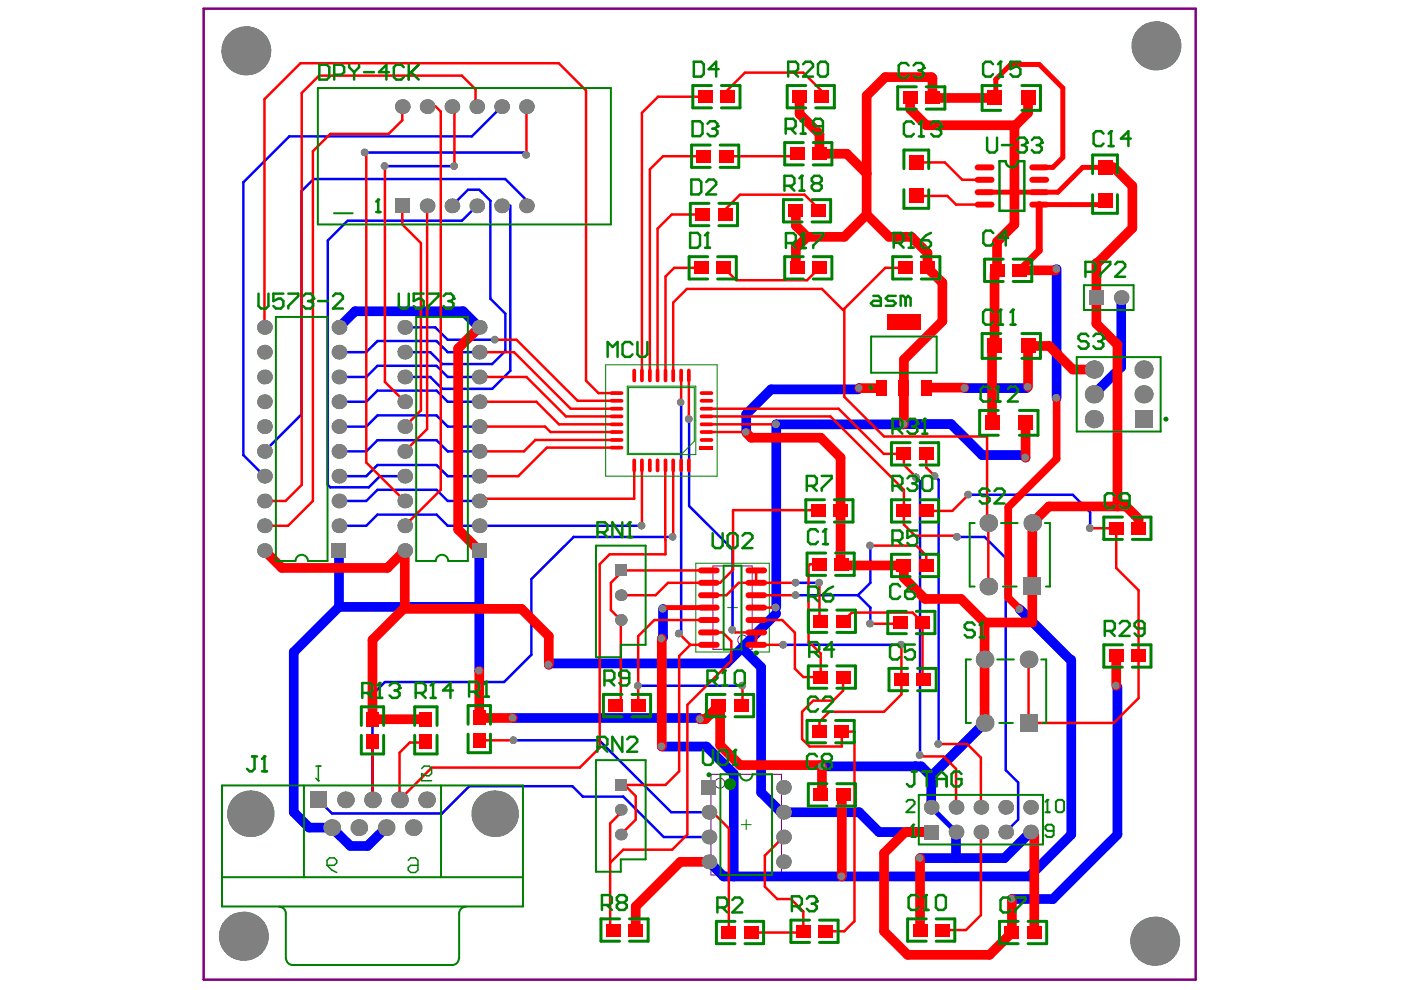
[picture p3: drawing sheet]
<svg xmlns="http://www.w3.org/2000/svg" width="297mm" height="210mm" viewBox="0 0 297 210" stroke-linecap="round" stroke-linejoin="round" font-family="sans-serif">
<path d="M147.5 119.4h15.6v18.8h-15.6zM154.3 128.8h2.1M155.3 127.8v2.1M157.2 174.8h2.1M158.2 173.8v2.1" fill="none" stroke="#008000" stroke-width=".21"/>
<g fill="none" stroke="#800080" stroke-width=".21">
<path d="M151.2 120h8.3v17.7h-8.3zM150.7 164.2h15v21.3h-15z"/>
<circle cx="157.5" cy="135.7" r="1.05"/>
<circle cx="152.6" cy="166.1" r="1.05"/>
</g>
<path d="M43.2 1.8h210.3v205.9h-210.3z" fill="none" stroke="#800080" stroke-width=".53"/>
<g fill="none" stroke="#00f" stroke-width=".53">
<path d="M51.6 38.6v57.9M66.5 38l-2.5 2.5v47.3M111.1 32.3l.5 .6M69.5 51v51.8l.5 .5h8.2M99.2 40.2h2.4l2.4 2.4v20.8M106.4 43.6h1.8v35M111.6 42.4v1.2M71.9 69.4h.2M71.9 74.7h5.8M80 77.6l-2.3 2.3h-5.8M92.6 77.6l2.3 2.3h6.7M92.6 72.3l2.3 2.4h6.7"/>
<path d="M107.1 66.5v7.9M71.9 95.7h5.8M71.9 90.4h5.8M71.9 85.2h5.8M80 98.6l-2.3 2.4h-5.8M92.6 98.6l2.3 2.4h6.7M92.6 93.3l2.3 2.4h6.7M92.6 82.8l2.3 2.4h6.7M92.6 88.1l2.3 2.3h6.7M144.4 85.3v48.6l-.4 .5M146.1 88.9v18.4M218 82l-.3 .3"/>
<path d="M71.9 111.5h5.8M71.9 106.2h5.8M92.6 109.1l2.3 2.4h6.7M92.6 103.9l2.3 2.3h6.7M194.3 101.2l.8 .8v58.1M198.2 101l.8 .7v56.1M213.2 118.3v45M112.7 122.8v16M184.5 123.6l-2.6 2.6M81.6 144.6l-2.6 2.6v22.4M156.9 145.4l.3 .3 .2-.3M67.5 169.6l2.9 2.9"/>
<path d="M142.3 172.2h8M174.3 162.5h.2M215.9 165.9v7.9"/>
</g>
<g fill="none" stroke="#00f" stroke-width="2.1">
<path d="M224 57.1v27.3M237.7 63.1v14.7M158.2 87.8v3.8M182.2 82.3l-.3 .3M191.6 89.9v.1M216.9 96.5l.5 .5M101.6 116.7v25.5M140.6 129.1v6l-.3 .3M116.6 140.7l-.2 .2M140.3 158.3h9.5M148.2 152.2l.3 .3M161.4 141.5v26.5"/>
<path d="M236.9 145.7v31.2M74.3 179.4h3.6M165.6 172.2h.5M194.1 162.5h1.2M202.7 176.4v5.5"/>
</g>
<circle cx="194.1" cy="162.5" r="1.03" fill="#00f"/>
<g fill="none" stroke="#00f" stroke-width="2.1">
<path d="M71.9 69.4l3.4-3.4h22.9l3.4 3.4M237.7 77.8l-5.8 5.8M181.9 82.6h-18.4l-5.3 5.2M191.6 90h-27v38.8M191.6 89.9h10l6.6 6.6h8.7M204.5 82.3h13.2M71.9 116.7v12M71.9 128.7l-9.6 9.5v34l3.2 3.3h4.8l3.9 3.8M71.9 128.7h29.3M157.4 137.5l4 4M164.6 130.1l-10.6 10.6h-37.4M216.2 129.1l10.7 10.8"/>
<path d="M227.1 139.9v37l-8.9 8.9h-64.8l-3.1-3.1M108.7 152.2h39.5M149.8 158.3l5.8 5.8v21.7M208.8 153.3l-11.4 11.3M81.9 175.5l-4 3.9M161.4 168l4.2 4.2M166.1 172.2h16.1l4.2 4.2h11M174.5 162.5h19.6M195.3 162.5l2.1 2.1M197.4 164.6v6.6M218.5 176.4l-5.5 5.5h-17.9M236.9 176.9l-13.7 13.7h-8.7"/>
</g>
<g fill="none" stroke="#00f" stroke-width=".53">
<path d="M66.5 38h40.6l4.5 4.4M77.4 32.3h33.7M81.6 35.2h14.7M106.4 22.6l-6.4 6.3h-38.7l-9.7 9.7M99.2 40.2l-3.4 3.4M101.1 43.6l-3.2 3.2h-24.2l-4.2 4.2M80 77.6h12.6M85.8 69.4h6.5l2.6 2.6h10.1M92.6 72.3h-12.6l-2.3 2.4M104 63.4l3.1 3.1M107.1 74.4l-2.7 2.8h-10.6l-2.6-2.5h-5.4M108.2 78.6l-3.8 3.9h-10.6l-2.6-2.6h-5.4"/>
<path d="M51.6 96.5l4.5 4.5M64 87.8l-7.9 7.9M80 98.6h12.6M92.6 93.3h-12.6l-2.3 2.4M92.6 82.8h-12.6l-2.3 2.4M92.6 88.1h-12.6l-2.3 2.3M85.8 101h-5.2l-2.4 2.3M92.6 109.1h-12.6l-2.3 2.4M92.6 103.9h-12.6l-2.3 2.3M101.6 111.5h34.5M142.7 113.8h-21.1l-8.9 9M146.1 107.3l9.2 9.2v17.1"/>
<path d="M184.5 115.7v7.9M203 113.8h5.8l4.4 4.5M205.3 104.9h22.1l3.7 3.7v3.4M112.7 138.8l-5.8 5.8h-25.3M166.1 136.7h25M168.7 126.2h13.2l2.6 2.6v3.4M168.7 123.6h5M108.9 157h18.1l15.3 15.2M135.3 145.4h21.6M70.4 172.5h23.3l5.8-5.8h21.9l2.2 2.2h8.6l8.5 8.6h9.6M213.2 163.3l2.7 2.6M215.9 173.8l-2.7 2.6"/>
</g>
<path d="M197.4 171.2l5.3 5.2" fill="none" stroke="#00f" stroke-width="1.1"/>
<g fill="#808080">
<circle cx="182.1" cy="82.3" r=".82"/>
<circle cx="158.1" cy="91.6" r=".81"/>
<circle cx="217.9" cy="82" r=".82"/>
<circle cx="204.5" cy="82.3" r=".82"/>
<circle cx="111.5" cy="32.8" r=".82"/>
<circle cx="77.3" cy="32.3" r=".82"/>
<circle cx="81.5" cy="35.2" r=".82"/>
<circle cx="96.3" cy="35.2" r=".82"/>
<circle cx="155.2" cy="133.5" r=".82"/>
<circle cx="146" cy="88.8" r=".82"/>
<circle cx="143.9" cy="134.3" r=".82"/>
<circle cx="144.3" cy="85.3" r=".79"/>
<circle cx="142.6" cy="113.8" r=".82"/>
<circle cx="136" cy="111.5" r=".82"/>
<circle cx="191" cy="136.7" r=".82"/>
<circle cx="108.9" cy="156.9" r=".82"/>
<circle cx="216.1" cy="129.1" r=".82"/>
<circle cx="104.9" cy="72" r=".82"/>
<circle cx="101.5" cy="142.2" r=".82"/>
<circle cx="174.2" cy="162.5" r=".82"/>
<circle cx="205.3" cy="104.9" r=".82"/>
<circle cx="195" cy="160.1" r=".82"/>
<circle cx="194.2" cy="101.2" r=".82"/>
<circle cx="198.9" cy="157.7" r=".82"/>
<circle cx="198.1" cy="100.9" r=".82"/>
<circle cx="202.9" cy="113.8" r=".82"/>
<circle cx="166" cy="136.7" r=".82"/>
<circle cx="168.7" cy="123.5" r=".82"/>
<circle cx="173.7" cy="123.5" r=".82"/>
<circle cx="168.7" cy="126.2" r=".82"/>
<circle cx="184.5" cy="132.2" r=".82"/>
<circle cx="184.5" cy="115.7" r=".82"/>
<circle cx="191.6" cy="89.9" r=".82"/>
<circle cx="217.4" cy="97" r=".82"/>
<circle cx="164.5" cy="89.9" r=".82"/>
<circle cx="164.5" cy="128.8" r=".82"/>
<circle cx="195" cy="181.9" r=".82"/>
<circle cx="214.5" cy="190.6" r=".82"/>
<circle cx="236.6" cy="145.4" r=".82"/>
<circle cx="157.3" cy="145.4" r=".82"/>
<circle cx="108.6" cy="152.2" r=".82"/>
<circle cx="116.3" cy="140.9" r=".82"/>
<circle cx="148.4" cy="152.5" r=".82"/>
<circle cx="135.2" cy="145.4" r=".82"/>
<circle cx="140.5" cy="129.1" r=".82"/>
<circle cx="140.2" cy="135.4" r=".82"/>
<circle cx="140.2" cy="158.3" r=".82"/>
<circle cx="231.1" cy="112" r=".82"/>
<circle cx="223.9" cy="84.4" r=".82"/>
<circle cx="223.9" cy="57" r=".82"/>
<circle cx="178.4" cy="185.8" r=".82"/>
<circle cx="166.1" cy="167" r="1.55"/>
<circle cx="208" cy="171.2" r="1.55"/>
<circle cx="56.1" cy="111.5" r="1.55"/>
<circle cx="56.1" cy="116.7" r="1.55"/>
<circle cx="56.1" cy="95.7" r="1.55"/>
<circle cx="56.1" cy="101" r="1.55"/>
<circle cx="56.1" cy="79.9" r="1.55"/>
<circle cx="56.1" cy="85.2" r="1.55"/>
<circle cx="56.1" cy="69.4" r="1.55"/>
<circle cx="73.2" cy="169.6" r="1.77"/>
<circle cx="85.8" cy="111.5" r="1.55"/>
<circle cx="85.8" cy="116.7" r="1.55"/>
<circle cx="85.8" cy="95.7" r="1.55"/>
<circle cx="85.8" cy="101" r="1.55"/>
<circle cx="85.8" cy="79.9" r="1.55"/>
<circle cx="85.8" cy="85.2" r="1.55"/>
<circle cx="85.8" cy="69.4" r="1.55"/>
<circle cx="131.6" cy="176.9" r="1.24"/>
<circle cx="131.6" cy="171.7" r="1.24"/>
<circle cx="131.6" cy="131.5" r="1.24"/>
<circle cx="131.6" cy="126.2" r="1.24"/>
<circle cx="166.1" cy="182.7" r="1.55"/>
<circle cx="166.1" cy="177.5" r="1.55"/>
<circle cx="166.1" cy="172.2" r="1.55"/>
<circle cx="237.7" cy="63.1" r="1.55"/>
<circle cx="56.1" cy="74.7" r="1.55"/>
<circle cx="56.1" cy="90.4" r="1.55"/>
<circle cx="56.1" cy="106.2" r="1.55"/>
<circle cx="85.8" cy="74.7" r="1.55"/>
<circle cx="85.8" cy="90.4" r="1.55"/>
<circle cx="85.8" cy="106.2" r="1.55"/>
<circle cx="208" cy="176.4" r="1.55"/>
<circle cx="197.4" cy="171.2" r="1.55"/>
<circle cx="213.2" cy="171.2" r="1.55"/>
<circle cx="218.5" cy="171.2" r="1.55"/>
<circle cx="79" cy="169.6" r="1.77"/>
<circle cx="71.9" cy="111.5" r="1.55"/>
<circle cx="71.9" cy="95.7" r="1.55"/>
<circle cx="71.9" cy="101" r="1.55"/>
<circle cx="71.9" cy="79.9" r="1.55"/>
<circle cx="71.9" cy="85.2" r="1.55"/>
<circle cx="71.9" cy="69.4" r="1.55"/>
<circle cx="90.5" cy="169.6" r="1.77"/>
<circle cx="95.8" cy="43.6" r="1.55"/>
<circle cx="90.6" cy="43.6" r="1.55"/>
<circle cx="111.6" cy="43.6" r="1.55"/>
<circle cx="106.4" cy="43.6" r="1.55"/>
<circle cx="150.3" cy="182.7" r="1.55"/>
<circle cx="150.3" cy="177.5" r="1.55"/>
<circle cx="150.3" cy="172.2" r="1.55"/>
<circle cx="208.8" cy="153.3" r="1.87"/>
<circle cx="209.5" cy="110.9" r="1.87"/>
<circle cx="231.9" cy="83.6" r="1.92"/>
<circle cx="231.9" cy="78.3" r="1.92"/>
<circle cx="244.8" cy="199.6" r="5.2"/>
<circle cx="242.5" cy="83.6" r="1.92"/>
<circle cx="242.5" cy="78.3" r="1.92"/>
<circle cx="81.9" cy="175.5" r="1.77"/>
<circle cx="76.1" cy="175.5" r="1.77"/>
<circle cx="71.9" cy="74.7" r="1.55"/>
<circle cx="71.9" cy="90.4" r="1.55"/>
<circle cx="71.9" cy="106.2" r="1.55"/>
<circle cx="95.8" cy="22.6" r="1.55"/>
<circle cx="90.6" cy="22.6" r="1.55"/>
<circle cx="106.4" cy="22.6" r="1.55"/>
<circle cx="111.6" cy="22.6" r="1.55"/>
<circle cx="213.2" cy="176.4" r="1.55"/>
<circle cx="218.5" cy="176.4" r="1.55"/>
<circle cx="218.1" cy="139.8" r="1.87"/>
<circle cx="208.8" cy="139.8" r="1.87"/>
<circle cx="209.5" cy="124.4" r="1.87"/>
<circle cx="231.9" cy="88.9" r="1.92"/>
<circle cx="245.1" cy="9.7" r="5.2"/>
<circle cx="202.7" cy="171.2" r="1.55"/>
<circle cx="51.6" cy="198.5" r="5.2"/>
<circle cx="84.7" cy="169.6" r="1.77"/>
<circle cx="101.6" cy="111.5" r="1.55"/>
<circle cx="101.6" cy="95.7" r="1.55"/>
<circle cx="101.6" cy="101" r="1.55"/>
<circle cx="101.6" cy="79.9" r="1.55"/>
<circle cx="101.6" cy="85.2" r="1.55"/>
<circle cx="101.6" cy="69.4" r="1.55"/>
<circle cx="101.1" cy="43.6" r="1.55"/>
<circle cx="218.9" cy="110.9" r="1.87"/>
<circle cx="70.3" cy="175.5" r="1.77"/>
<circle cx="53.1" cy="172.5" r="4.9"/>
<circle cx="52.1" cy="10.8" r="5.2"/>
<circle cx="87.6" cy="175.5" r="1.77"/>
<circle cx="104.9" cy="172.5" r="4.9"/>
<circle cx="101.6" cy="74.7" r="1.55"/>
<circle cx="101.6" cy="90.4" r="1.55"/>
<circle cx="101.6" cy="106.2" r="1.55"/>
<circle cx="101.1" cy="22.6" r="1.55"/>
<circle cx="85.3" cy="22.6" r="1.55"/>
<circle cx="202.7" cy="176.4" r="1.55"/>
</g>
<g fill="#808080">
<path d="M130.4 165.2h2.5v2.5h-2.5z" fill-rule="evenodd"/>
<path d="M130.4 119.7h2.5v2.5h-2.5z" fill-rule="evenodd"/>
<path d="M148.7 165.4h3.2v3.1h-3.2z" fill-rule="evenodd"/>
<path d="M70.3 115.2h3.1v3.1h-3.1z" fill-rule="evenodd"/>
<path d="M216.2 151.4h3.7v3.7h-3.7z" fill-rule="evenodd"/>
<path d="M230.9 61.5h3.1v3.2h-3.1z" fill-rule="evenodd"/>
<path d="M195.9 174.8h3.1v3.2h-3.1z" fill-rule="evenodd"/>
<path d="M240.6 87h3.7v3.8h-3.7z" fill-rule="evenodd"/>
<path d="M65.8 167.8h3.4v3.5h-3.4z" fill-rule="evenodd"/>
<path d="M100 115.2h3.2v3.1h-3.2z" fill-rule="evenodd"/>
<path d="M83.7 42.1h3.2v3.1h-3.2z" fill-rule="evenodd"/>
<path d="M217 122.5h3.7v3.7h-3.7z" fill-rule="evenodd"/>
</g>
<g fill="none" stroke="#f00" stroke-width=".53">
<path d="M77.4 32.3l.3 .3v65.5l8.1 8.1M81.6 35.2v45.8l4.2 4.2M85.3 22.6v2.9l-2.9 2.9h-12.4l-3.7 3.7v74.1l-5.2 5.3h-5M90.6 22.6h1.8l1.1 1.1v80.2l-7.7 7.6M96.1 22.9l.2 .2v12.1M100.8 22.3v-3.4l-2.9-2.9h-30.2l-3.7 3.7v83.1l-3.5 3.4h-4.4M111.6 22.6v10.3M149.3 33.1h-8.7l-2.8 2.8v43.7M149.5 20.5h-10l-3.4 3.4v55.7M154 33.1h14.5M154.3 20.5v-1.4l3.6-3.7h12.4l4 3.9v1.2M194.3 34.4h6l3.7 3.7h4.8"/>
<path d="M85.3 43.6v4l3.9 3.9v35.5l-3.4 3.4M90.6 43.6v47.4l-4.8 4.7M148.7 56.8h-5.8l-1.8 1.8v21M149 45.5h-6.6l-3 3v31.1M153.5 56.8l2.6 2.6h15l2.6-2.6M173.5 44.7v-.5l-2.9-2.9h-13.7l-3.2 3.1v1.1M191.9 56.8h-4.2l-9 8.9-4.4-4.4h-28.7l-2.9 2.9v15.4M194.3 41.5h6.6l1.8 1.9h6.1M56.1 69.4v-48.4l7.6-7.6h54.8l5.8 5.8v61.5l2.6 2.6h3.8M101.6 79.9h10l8.4 8.4h10.7M101.6 74.7h7.4l12 12h9.7M105 72h4.5l13 13h8.2"/>
<path d="M144.4 79.6v5.7M146 79.6l.1 9.3M179 65.5v18.6l8.4 8.4h21.9v18.1M210.9 73.4v1M101.6 90.4h14l1.1 1.2h14M101.6 85.2h12.1l4.8 4.8h12.2M130.7 94.9h-14.8l-6 6.1h-8.3M130.7 93.3h-17.2l-2.4 2.4h-9.5M134.5 98.6v7.1h-32.4M136.1 98.6v12.9M141.1 98.6v18.9h-11.8l-2.2 2.1v38.9l-4.2 4.2h-31.3l-6.9 6.9v-10l2.2-2.2h3.2M142.7 98.6v15.2"/>
<path d="M149.8 91.6h8.5M149.8 88.3h26.3l15.5 15.6v7.3l2.4 2.4h8.7l.3 .2M149.8 86.7h28l9.6 9.5h4.2v2.4l2.7 2.6M149.8 90h14.8M196.4 96.2v2.9l1.8 1.9M204.4 82.2l.1 .1M173.3 108.2h-17.9v12.6l-2.7 2.8h-11.1l-2.6 2.6h-7.4M173.3 108.3h.2M173.7 119.6h-2l-.3 .3v16.5h.4l2.2 2.2v5h-3.7l-1.8-1.8v-7.7l-2.7-2.6h-5.5M184.5 115.7h9.8l2.1 2.1v2.1M205.3 104.9l-3.4 3.4h-5.5M209.5 110.9v13.5"/>
<path d="M231.1 112h5.6v8.4l4.7 4.7v22.9l-5.3 5.3h-18v-13.5M140.8 128.8l-.2 .3M144 134.4l2.4 2.3M146.4 136.7l-2.4 2.4v24.4l-2.9 2.9h-8.7l2.4 2.4v5l-3.2 3.1M146.4 136.7h3.9M150.3 120.9h-18.7v.6l-2.1 2.1v5.8l2.1 2.1v17h-1.3M150.3 134.1h2.9l1.9 1.8v4.2l-9.4 9.3v27.5l-3.2 3.3h-10.3l-2.8 2.7M150.3 131.5h-11.6l-3.4 3.4v14.7M155.3 133.6l.5 .5h4.5v2.6h5.8M160.3 120.9v2.7M160.3 128.8h4.2M160.3 126.2h8.4"/>
<path d="M168.7 123.6h-12.1l-2.6 2.6h-3.7M173.7 123.6v7.9M178.7 131.7l1.9-1.8h12.9l2.1 2.1v11.8M184.5 132.2h6.1M191.1 136.7v10.5l-3.7 3.7h-11.6l-2.1 2.1v2.1M79 157.2v12.4M101.6 157h7.3M153.3 141.9v.2h-.2M157.4 145.4v3.9M178.7 143.6v2.8l-2.1 2.1h-4.2l-2.3 2.4v5.8l1.5 1.6h6.9v-3.2l2.7 .1v40.2M195.9 143.8v.3M199 157.8h6.1l2.9 2.8v10.6"/>
<path d="M131.6 171.7v.6l-2.2 2.3v21.9M150.3 172.2h.8l3.4 3.4v22.1M166.1 177.5l-3.9 3.9v6.6l2.6 2.6h2.9l2.6 2.6v4.3M178.7 168.5l-.2 .3M195.1 160.1v.3h5l2.6 2.6v8.2M208 176.4v17.6l-3.2 3.2h-5M159.3 197.7h10.8M181.1 195.4l-2.1 2.1h-3.9"/>
</g>
<g fill="none" stroke="#f00" stroke-width="2.1">
<path d="M169.5 20.5v3.7l4.2 4.2v4.2h5.8l4.2 4.2M183.7 20.2v25.3M183.8 20.2l3.9-3.8h9.8l.2 .2v4.2h13.2M193 20.8v2.3l3.4 3.5h18.9M218 20.8v3.1l-2.9 2.9v20.8l-3.7 3.7v6M234.3 35.5h1.8l4 3.9v9l-7.4 7.3M168.7 44.7v3.1l2.4 2.4M171.1 50.2l-2.1 2.1h-.3v4.2M183.7 45.5l4.8 4.7h4.7l3.4 3.4v3.2l3.2 3.1v8.2l-8.2 8.1v13.7M183.7 45.5l-4.7 4.7h-7.9M210.9 57.8v15.6M216.1 57.3h7.7"/>
<path d="M232.4 55.7v12.9l4.5 4.5v34.3M101.6 69.4l-4.5 4.5v38.4l4.5 4.4M210.3 74.4v15.3M231.9 78.3h-4.5l-5-4.9h-4.4v8.6M158.3 91.8l1 1h14.7l4.2 4.2v22.4M186.9 82.2l-4.7 .1M196.4 82.2h8M217.4 89.7v7.3M56.1 116.7l3.7 3.7h22.3l3.7-3.7v12.1M178.5 119.6l.2 .3h12.9v2.6l4.5 4.5h7.7l5 5M241.4 112v-2l-2.6-2.6h-16.4l-3.5 3.5v20.7M140.3 135.4v22.9"/>
<path d="M208.8 132v21.3M208.8 132h10.1M236.7 139.1v6.3M101.6 142.2v10l.3 .3 .2-.3h6.6M116.4 140.9v-6l-5.8-5.8h-25l-6.6 6.6v16.8h11.3M148.5 152.5h1l2.9-2.9 .3 .3v8.1l4.2 4.2h17.1l.3 .3v5.8l-.3 .2M178.5 168.8v17M197.4 176.4h-5.5l-4.5 4.5v16.6l5 4.9h17.4l4.7-4.7v-7.1M219.3 177.2v20.5M150.3 182.7h-6l-9.5 9.5v5M195.1 181.9v15.3"/>
</g>
<path d="M211.1 20.5v-3.7l3.2-3.1h6l5 5v14.7l-2.1 2.1h-2.9M234.3 35.5h-4.7l-5.3 5.3h-15.5M223.8 57.1h.2M234.3 42.6l-.8 .8h-13.2M140.8 128.8h9.5" fill="none" stroke="#f00" stroke-width="1.1"/>
<path d="M220.3 43.4v9.7l-4.2 4.2" fill="none" stroke="#f00" stroke-width="1.5"/>
<path d="M224 84.4v12.9l-10.2 10.2v19.2l2.4 2.4" fill="none" stroke="#f00" stroke-width="1.6"/>
<g fill="#808080">
<circle cx="182.1" cy="82.3" r=".82"/>
<circle cx="158.1" cy="91.6" r=".81"/>
<circle cx="217.9" cy="82" r=".82"/>
<circle cx="204.5" cy="82.3" r=".82"/>
<circle cx="111.5" cy="32.8" r=".82"/>
<circle cx="77.3" cy="32.3" r=".82"/>
<circle cx="81.5" cy="35.2" r=".82"/>
<circle cx="96.3" cy="35.2" r=".82"/>
<circle cx="155.2" cy="133.5" r=".82"/>
<circle cx="146" cy="88.8" r=".82"/>
<circle cx="143.9" cy="134.3" r=".82"/>
<circle cx="144.3" cy="85.3" r=".79"/>
<circle cx="142.6" cy="113.8" r=".82"/>
<circle cx="136" cy="111.5" r=".82"/>
<circle cx="191" cy="136.7" r=".82"/>
<circle cx="108.9" cy="156.9" r=".82"/>
<circle cx="216.1" cy="129.1" r=".82"/>
<circle cx="104.9" cy="72" r=".82"/>
<circle cx="101.5" cy="142.2" r=".82"/>
<circle cx="174.2" cy="162.5" r=".82"/>
<circle cx="205.3" cy="104.9" r=".82"/>
<circle cx="195" cy="160.1" r=".82"/>
<circle cx="194.2" cy="101.2" r=".82"/>
<circle cx="198.9" cy="157.7" r=".82"/>
<circle cx="198.1" cy="100.9" r=".82"/>
<circle cx="202.9" cy="113.8" r=".82"/>
<circle cx="166" cy="136.7" r=".82"/>
<circle cx="168.7" cy="123.5" r=".82"/>
<circle cx="173.7" cy="123.5" r=".82"/>
<circle cx="168.7" cy="126.2" r=".82"/>
<circle cx="184.5" cy="132.2" r=".82"/>
<circle cx="184.5" cy="115.7" r=".82"/>
<circle cx="191.6" cy="89.9" r=".82"/>
<circle cx="217.4" cy="97" r=".82"/>
<circle cx="164.5" cy="89.9" r=".82"/>
<circle cx="164.5" cy="128.8" r=".82"/>
<circle cx="195" cy="181.9" r=".82"/>
<circle cx="214.5" cy="190.6" r=".82"/>
<circle cx="236.6" cy="145.4" r=".82"/>
<circle cx="157.3" cy="145.4" r=".82"/>
<circle cx="108.6" cy="152.2" r=".82"/>
<circle cx="116.3" cy="140.9" r=".82"/>
<circle cx="148.4" cy="152.5" r=".82"/>
<circle cx="135.2" cy="145.4" r=".82"/>
<circle cx="140.5" cy="129.1" r=".82"/>
<circle cx="140.2" cy="135.4" r=".82"/>
<circle cx="140.2" cy="158.3" r=".82"/>
<circle cx="231.1" cy="112" r=".82"/>
<circle cx="223.9" cy="84.4" r=".82"/>
<circle cx="223.9" cy="57" r=".82"/>
<circle cx="178.4" cy="185.8" r=".82"/>
<circle cx="166.1" cy="167" r="1.55"/>
<circle cx="208" cy="171.2" r="1.55"/>
<circle cx="56.1" cy="111.5" r="1.55"/>
<circle cx="56.1" cy="116.7" r="1.55"/>
<circle cx="56.1" cy="95.7" r="1.55"/>
<circle cx="56.1" cy="101" r="1.55"/>
<circle cx="56.1" cy="79.9" r="1.55"/>
<circle cx="56.1" cy="85.2" r="1.55"/>
<circle cx="56.1" cy="69.4" r="1.55"/>
<circle cx="73.2" cy="169.6" r="1.77"/>
<circle cx="85.8" cy="111.5" r="1.55"/>
<circle cx="85.8" cy="116.7" r="1.55"/>
<circle cx="85.8" cy="95.7" r="1.55"/>
<circle cx="85.8" cy="101" r="1.55"/>
<circle cx="85.8" cy="79.9" r="1.55"/>
<circle cx="85.8" cy="85.2" r="1.55"/>
<circle cx="85.8" cy="69.4" r="1.55"/>
<circle cx="131.6" cy="176.9" r="1.24"/>
<circle cx="131.6" cy="171.7" r="1.24"/>
<circle cx="131.6" cy="131.5" r="1.24"/>
<circle cx="131.6" cy="126.2" r="1.24"/>
<circle cx="166.1" cy="182.7" r="1.55"/>
<circle cx="166.1" cy="177.5" r="1.55"/>
<circle cx="166.1" cy="172.2" r="1.55"/>
<circle cx="237.7" cy="63.1" r="1.55"/>
<circle cx="56.1" cy="74.7" r="1.55"/>
<circle cx="56.1" cy="90.4" r="1.55"/>
<circle cx="56.1" cy="106.2" r="1.55"/>
<circle cx="85.8" cy="74.7" r="1.55"/>
<circle cx="85.8" cy="90.4" r="1.55"/>
<circle cx="85.8" cy="106.2" r="1.55"/>
<circle cx="208" cy="176.4" r="1.55"/>
<circle cx="197.4" cy="171.2" r="1.55"/>
<circle cx="213.2" cy="171.2" r="1.55"/>
<circle cx="218.5" cy="171.2" r="1.55"/>
<circle cx="79" cy="169.6" r="1.77"/>
<circle cx="71.9" cy="111.5" r="1.55"/>
<circle cx="71.9" cy="95.7" r="1.55"/>
<circle cx="71.9" cy="101" r="1.55"/>
<circle cx="71.9" cy="79.9" r="1.55"/>
<circle cx="71.9" cy="85.2" r="1.55"/>
<circle cx="71.9" cy="69.4" r="1.55"/>
<circle cx="90.5" cy="169.6" r="1.77"/>
<circle cx="95.8" cy="43.6" r="1.55"/>
<circle cx="90.6" cy="43.6" r="1.55"/>
<circle cx="111.6" cy="43.6" r="1.55"/>
<circle cx="106.4" cy="43.6" r="1.55"/>
<circle cx="150.3" cy="182.7" r="1.55"/>
<circle cx="150.3" cy="177.5" r="1.55"/>
<circle cx="150.3" cy="172.2" r="1.55"/>
<circle cx="208.8" cy="153.3" r="1.87"/>
<circle cx="209.5" cy="110.9" r="1.87"/>
<circle cx="231.9" cy="83.6" r="1.92"/>
<circle cx="231.9" cy="78.3" r="1.92"/>
<circle cx="244.8" cy="199.6" r="5.2"/>
<circle cx="242.5" cy="83.6" r="1.92"/>
<circle cx="242.5" cy="78.3" r="1.92"/>
<circle cx="81.9" cy="175.5" r="1.77"/>
<circle cx="76.1" cy="175.5" r="1.77"/>
<circle cx="71.9" cy="74.7" r="1.55"/>
<circle cx="71.9" cy="90.4" r="1.55"/>
<circle cx="71.9" cy="106.2" r="1.55"/>
<circle cx="95.8" cy="22.6" r="1.55"/>
<circle cx="90.6" cy="22.6" r="1.55"/>
<circle cx="106.4" cy="22.6" r="1.55"/>
<circle cx="111.6" cy="22.6" r="1.55"/>
<circle cx="213.2" cy="176.4" r="1.55"/>
<circle cx="218.5" cy="176.4" r="1.55"/>
<circle cx="218.1" cy="139.8" r="1.87"/>
<circle cx="208.8" cy="139.8" r="1.87"/>
<circle cx="209.5" cy="124.4" r="1.87"/>
<circle cx="231.9" cy="88.9" r="1.92"/>
<circle cx="245.1" cy="9.7" r="5.2"/>
<circle cx="202.7" cy="171.2" r="1.55"/>
<circle cx="51.6" cy="198.5" r="5.2"/>
<circle cx="84.7" cy="169.6" r="1.77"/>
<circle cx="101.6" cy="111.5" r="1.55"/>
<circle cx="101.6" cy="95.7" r="1.55"/>
<circle cx="101.6" cy="101" r="1.55"/>
<circle cx="101.6" cy="79.9" r="1.55"/>
<circle cx="101.6" cy="85.2" r="1.55"/>
<circle cx="101.6" cy="69.4" r="1.55"/>
<circle cx="101.1" cy="43.6" r="1.55"/>
<circle cx="218.9" cy="110.9" r="1.87"/>
<circle cx="70.3" cy="175.5" r="1.77"/>
<circle cx="53.1" cy="172.5" r="4.9"/>
<circle cx="52.1" cy="10.8" r="5.2"/>
<circle cx="87.6" cy="175.5" r="1.77"/>
<circle cx="104.9" cy="172.5" r="4.9"/>
<circle cx="101.6" cy="74.7" r="1.55"/>
<circle cx="101.6" cy="90.4" r="1.55"/>
<circle cx="101.6" cy="106.2" r="1.55"/>
<circle cx="101.1" cy="22.6" r="1.55"/>
<circle cx="85.3" cy="22.6" r="1.55"/>
<circle cx="202.7" cy="176.4" r="1.55"/>
</g>
<g fill="#808080">
<path d="M130.4 165.2h2.5v2.5h-2.5z" fill-rule="evenodd"/>
<path d="M130.4 119.7h2.5v2.5h-2.5z" fill-rule="evenodd"/>
<path d="M148.7 165.4h3.2v3.1h-3.2z" fill-rule="evenodd"/>
<path d="M70.3 115.2h3.1v3.1h-3.1z" fill-rule="evenodd"/>
<path d="M216.2 151.4h3.7v3.7h-3.7z" fill-rule="evenodd"/>
<path d="M230.9 61.5h3.1v3.2h-3.1z" fill-rule="evenodd"/>
<path d="M195.9 174.8h3.1v3.2h-3.1z" fill-rule="evenodd"/>
<path d="M240.6 87h3.7v3.8h-3.7z" fill-rule="evenodd"/>
<path d="M65.8 167.8h3.4v3.5h-3.4z" fill-rule="evenodd"/>
<path d="M100 115.2h3.2v3.1h-3.2z" fill-rule="evenodd"/>
<path d="M83.7 42.1h3.2v3.1h-3.2z" fill-rule="evenodd"/>
<path d="M217 122.5h3.7v3.7h-3.7z" fill-rule="evenodd"/>
</g>
<g fill="#f00">
<path d="M147.2 55.5h3.1v2.6h-3.1z" fill-rule="evenodd"/>
<path d="M151.9 55.5h3.2v2.6h-3.2z" fill-rule="evenodd"/>
<path d="M155.6 148.3h3.1v2.6h-3.1z" fill-rule="evenodd"/>
<path d="M176.6 107h3.2v2.6h-3.2z" fill-rule="evenodd"/>
<path d="M214.5 56h3.2v2.6h-3.2z" fill-rule="evenodd"/>
<path d="M239.8 110.7h3.2v2.6h-3.2z" fill-rule="evenodd"/>
<path d="M89 150.9h2.6v3.2h-2.6z" fill-rule="evenodd"/>
</g>
<path d="M136.1 78.6v2.1M137.8 78.6v2.1M139.4 78.6v2.1M141.1 78.6v2.1M144.4 78.6v2.1M146 78.6v2.1M136.1 97.6v2.2M137.8 97.6v2.2M139.4 97.6v2.2M141.1 97.6v2.2M144.4 97.6v2.2M146 97.6v2.2" fill="none" stroke="#f00" stroke-width=".79"/>
<g fill="#f00">
<path d="M147.4 44.2h3.2v2.6h-3.2z" fill-rule="evenodd"/>
<path d="M147.7 31.8h3.1v2.6h-3.1z" fill-rule="evenodd"/>
<path d="M168.7 196.1h3.2v2.7h-3.2z" fill-rule="evenodd"/>
<path d="M172.4 167.2h3.2v2.6h-3.2z" fill-rule="evenodd"/>
<path d="M172.4 142.2h3.2v2.7h-3.2z" fill-rule="evenodd"/>
<path d="M172.4 130.4h3.2v2.6h-3.2z" fill-rule="evenodd"/>
<path d="M172.7 19.2h3.1v2.6h-3.1z" fill-rule="evenodd"/>
<path d="M177.2 167.2h3.1v2.6h-3.1z" fill-rule="evenodd"/>
<path d="M176.9 153.8h3.2v2.6h-3.2z" fill-rule="evenodd"/>
<path d="M177.2 142.2h3.1v2.7h-3.1z" fill-rule="evenodd"/>
<path d="M177.2 130.4h3.1v2.6h-3.1z" fill-rule="evenodd"/>
<path d="M176.9 118.3h3.2v2.6h-3.2z" fill-rule="evenodd"/>
<path d="M185.7 80.6h2.3v3.2h-2.3z" fill-rule="evenodd"/>
<path d="M189.5 142.8h3.2v2.6h-3.2z" fill-rule="evenodd"/>
<path d="M189.3 130.7h3.1v2.6h-3.1z" fill-rule="evenodd"/>
<path d="M190.5 80.6h2.3v3.2h-2.3z" fill-rule="evenodd"/>
<path d="M193.5 195.9h3.1v2.6h-3.1z" fill-rule="evenodd"/>
<path d="M194 130.7h3.2v2.6h-3.2z" fill-rule="evenodd"/>
<path d="M198.2 195.9h3.2v2.6h-3.2z" fill-rule="evenodd"/>
<path d="M239.8 137.8h3.2v2.6h-3.2z" fill-rule="evenodd"/>
<path d="M89 155.6h2.6v3.2h-2.6z" fill-rule="evenodd"/>
<path d="M129 148.3h3.2v2.6h-3.2z" fill-rule="evenodd"/>
</g>
<path d="M129.7 94.9h2.1M129.7 90h2.1M129.7 91.6h2.1M129.7 86.7h2.1M129.7 83.3h2.1" fill="none" stroke="#f00" stroke-width=".79"/>
<path d="M148.6 136.7h3.3M148.6 134.1h3.3M148.6 128.8h3.3M148.6 123.6h3.3M148.6 120.9h3.3" fill="none" stroke="#f00" stroke-width="1.3"/>
<path d="M148.3 94.5h2.9v.8h-2.9z" fill-rule="evenodd" fill="#f00"/>
<path d="M148.7 91.6h2.1M148.7 90h2.1M148.7 86.7h2.1M148.7 83.3h2.1" fill="none" stroke="#f00" stroke-width=".79"/>
<path d="M158.7 136.7h3.3M158.7 134.1h3.3M158.7 128.8h3.3M158.7 123.6h3.3M158.7 120.9h3.3" fill="none" stroke="#f00" stroke-width="1.3"/>
<g fill="#f00">
<path d="M171.9 107h3.2v2.6h-3.2z" fill-rule="evenodd"/>
<path d="M172.2 55.5h3.1v2.6h-3.1z" fill-rule="evenodd"/>
<path d="M171.9 43.4h3.2v2.6h-3.2z" fill-rule="evenodd"/>
<path d="M172.2 31.3h3.1v2.6h-3.1z" fill-rule="evenodd"/>
<path d="M190.1 118.6h3.1v2.6h-3.1z" fill-rule="evenodd"/>
<path d="M194.8 118.6h3.2v2.6h-3.2z" fill-rule="evenodd"/>
<path d="M194.8 107h3.2v2.6h-3.2z" fill-rule="evenodd"/>
<path d="M190.1 107h3.1v2.6h-3.1z" fill-rule="evenodd"/>
<path d="M190.3 55.5h3.2v2.6h-3.2z" fill-rule="evenodd"/>
<path d="M195.1 55.5h3.1v2.6h-3.1z" fill-rule="evenodd"/>
<path d="M209.8 56h3.2v2.6h-3.2z" fill-rule="evenodd"/>
</g>
<path d="M207.3 35.5h2.9M207.3 40.8h2.9" fill="none" stroke="#f00" stroke-width="1.3"/>
<g fill="#f00">
<path d="M77.7 150.9h2.6v3.2h-2.6z" fill-rule="evenodd"/>
<path d="M128.5 195.9h3.1v2.6h-3.1z" fill-rule="evenodd"/>
</g>
<path d="M134.5 78.6v2.1M142.7 78.6v2.1M129.7 93.3h2.1M129.7 85h2.1M129.7 88.3h2.1M134.5 97.6v2.2M142.7 97.6v2.2M148.7 93.3h2.1M148.7 85h2.1M148.7 88.3h2.1" fill="none" stroke="#f00" stroke-width=".79"/>
<path d="M148.6 131.5h3.3M148.6 126.2h3.3" fill="none" stroke="#f00" stroke-width="1.3"/>
<g fill="#f00">
<path d="M147.9 19.2h3.2v2.6h-3.2z" fill-rule="evenodd"/>
<path d="M157.7 196.4h3.1v2.6h-3.1z" fill-rule="evenodd"/>
</g>
<path d="M158.7 131.5h3.3M158.7 126.2h3.3" fill="none" stroke="#f00" stroke-width="1.3"/>
<g fill="#f00">
<path d="M173.5 196.1h3.1v2.7h-3.1z" fill-rule="evenodd"/>
<path d="M172.2 153.8h3.1v2.6h-3.1z" fill-rule="evenodd"/>
<path d="M172.2 118.3h3.1v2.6h-3.1z" fill-rule="evenodd"/>
<path d="M194.3 142.8h3.1v2.6h-3.1z" fill-rule="evenodd"/>
<path d="M194.8 94.9h3.2v2.6h-3.2z" fill-rule="evenodd"/>
<path d="M190.1 94.9h3.1v2.6h-3.1z" fill-rule="evenodd"/>
<path d="M195.3 80.6h2.2v3.2h-2.2z" fill-rule="evenodd"/>
<path d="M188.1 66.6h7.1v3.2h-7.1z" fill-rule="evenodd"/>
<path d="M192.7 32.9h3.2v3.1h-3.2z" fill-rule="evenodd"/>
<path d="M196.1 19.5h3.2v2.6h-3.2z" fill-rule="evenodd"/>
<path d="M191.4 19.5h3.1v2.6h-3.1z" fill-rule="evenodd"/>
<path d="M213 196.4h3.1v2.6h-3.1z" fill-rule="evenodd"/>
</g>
<path d="M207.3 38.1h2.9M207.3 43.4h2.9" fill="none" stroke="#f00" stroke-width="1.3"/>
<g fill="#f00">
<path d="M216.4 19.2h3.1v3.1h-3.1z" fill-rule="evenodd"/>
<path d="M209.3 19.2h3.1v3.1h-3.1z" fill-rule="evenodd"/>
<path d="M232.7 41h3.2v3.2h-3.2z" fill-rule="evenodd"/>
<path d="M232.7 33.9h3.2v3.2h-3.2z" fill-rule="evenodd"/>
<path d="M77.7 155.6h2.6v3.2h-2.6z" fill-rule="evenodd"/>
<path d="M192.7 40h3.2v3.1h-3.2z" fill-rule="evenodd"/>
<path d="M208.8 88.1h3.1v3.1h-3.1z" fill-rule="evenodd"/>
<path d="M215.9 88.1h3.1v3.1h-3.1z" fill-rule="evenodd"/>
<path d="M209.3 71.8h3.1v3.1h-3.1z" fill-rule="evenodd"/>
<path d="M216.4 71.8h3.1v3.1h-3.1z" fill-rule="evenodd"/>
<path d="M133.7 148.3h3.2v2.6h-3.2z" fill-rule="evenodd"/>
<path d="M150.8 148.3h3.2v2.6h-3.2z" fill-rule="evenodd"/>
<path d="M167.4 55.5h3.2v2.6h-3.2z" fill-rule="evenodd"/>
<path d="M167.2 43.4h3.1v2.6h-3.1z" fill-rule="evenodd"/>
<path d="M167.4 31.3h3.2v2.6h-3.2z" fill-rule="evenodd"/>
<path d="M235.1 110.7h3.1v2.6h-3.1z" fill-rule="evenodd"/>
</g>
<path d="M218.9 35.5h2.9M218.9 40.8h2.9" fill="none" stroke="#f00" stroke-width="1.3"/>
<g fill="#f00">
<path d="M133.2 195.9h3.2v2.6h-3.2z" fill-rule="evenodd"/>
<path d="M100.3 150.7h2.6v3.1h-2.6z" fill-rule="evenodd"/>
<path d="M152.9 196.4h3.2v2.6h-3.2z" fill-rule="evenodd"/>
<path d="M152.2 44.2h3.1v2.6h-3.1z" fill-rule="evenodd"/>
<path d="M152.4 31.8h3.2v2.6h-3.2z" fill-rule="evenodd"/>
<path d="M168 19.2h3.1v2.6h-3.1z" fill-rule="evenodd"/>
<path d="M152.7 19.2h3.1v2.6h-3.1z" fill-rule="evenodd"/>
<path d="M217.7 196.4h3.2v2.6h-3.2z" fill-rule="evenodd"/>
<path d="M235.1 137.8h3.1v2.6h-3.1z" fill-rule="evenodd"/>
</g>
<path d="M218.9 38.1h2.9M218.9 43.4h2.9" fill="none" stroke="#f00" stroke-width="1.3"/>
<path d="M100.3 155.4h2.6v3.1h-2.6z" fill-rule="evenodd" fill="#f00"/>
<g fill="none" stroke="#008000" stroke-width=".42">
<path d="M67.4 18.7h62.1v28.9h-62.1zM70.8 45.2h4M184.7 71.4h13.9v7.6h-13.9zM228.3 75.7h17.8v15.8h-17.8zM229.8 60.5h10.5v5.2h-10.5zM62.7 118.9h-4.2v-51.7h10.9v51.7h-4.1M92.4 118.9h-4.2v-51.7h11v51.7h-4.2M126.4 115.7h10.5v21h-5.3v2.6h-5.2zM153.4 119.9h3.8v17.8h-3.8zM206.6 110.9h-1v13.5h1M212.2 110.9h3.6M221.5 110.9h1.1v13.5h-.8"/>
<path d="M205.9 139.8h-1.1v13.5h1.1M211.4 139.8h3.6M212.7 124.4h2.8M220.8 139.8h1v13.5h-.8M211.9 153.3h2.9M47.1 166.5h63.8v25.7h-63.8zM64.4 166.5v19.5M93.5 166.5v19.5M126.4 161.2h10.5v21h-5.3v2.6h-5.2zM156.9 164.2h-4.2v21.3h11v-21.3h-4.2M192.2 170l.4-.4h.9l.4 .4v.5l-1.7 1.7h1.7M194.8 168.5h26.3v10.5h-26.3z"/>
<path d="M221.7 172.2h.8M222.1 169.6v2.6M47.1 186h63.8M60.6 193.7v9.5M97.3 193.7v9.5M62.1 204.6h33.8"/>
</g>
<g fill="none" stroke="#008000" stroke-width=".63">
<path d="M150.8 18.1h-3.9v4.8h3.9M152.9 18.1h4v4.8h-4M170.8 18.1h-3.9v4.8h3.9M173 18.1h3.9v4.8h-3.9M194.3 18.4h-4v4.7h4M196.4 18.4h3.9v4.7h-3.9M212.2 18.1h-4v5.3h4M216.7 18.1h3.9v5.3h-3.9M150.6 30.8h-4v4.7h4M152.7 30.8h3.9v4.7h-3.9M170.3 30.2h-3.9v4.8h3.9M172.4 30.2h4v4.8h-4"/>
<path d="M191.6 35.8v-4h5.3v4M231.7 36.8v-3.9h5.2v3.9M150.1 54.4h-4v4.8h4M150.3 43.1h-3.9v4.7h3.9M152.2 54.4h3.9v4.8h-3.9M152.4 43.1h4v4.7h-4M170.1 42.3h-4v4.8h4M170.3 54.4h-3.9v4.8h3.9M172.2 42.3h3.9v4.8h-3.9M172.4 54.4h4v4.8h-4M191.6 40.2v4h5.3v-4M193.2 54.4h-3.9v4.8h3.9"/>
<path d="M195.3 54.4h4v4.8h-4M212.7 54.9h-3.9v4.8h3.9M214.8 54.9h4v4.8h-4M231.7 41.3v3.9h5.2v-3.9M212.2 70.7h-4v5.3h4M216.7 70.7h3.9v5.3h-3.9M193 93.9h-4v4.7h4M195.1 93.9h3.9v4.7h-3.9M211.7 87h-4v5.3h4M216.1 87h4v5.3h-4M174.8 106h-4v4.7h4M175.1 117.3h-4v4.7h4"/>
<path d="M176.9 106h4v4.7h-4M177.2 117.3h3.9v4.7h-3.9M193 106h-4v4.7h4M193 117.5h-4v4.8h4M195.1 106h3.9v4.7h-3.9M195.1 117.5h3.9v4.8h-3.9M238 109.6h-4v4.8h4M240.1 109.6h3.9v4.8h-3.9M175.3 129.4h-3.9v4.7h3.9M177.4 129.4h4v4.7h-4M192.2 129.6h-4v4.8h4M194.3 129.6h3.9v4.8h-3.9"/>
<path d="M238 136.7h-4v4.8h4M240.1 136.7h3.9v4.8h-3.9M76.6 153.8v-3.9h4.7v3.9M76.6 155.9v4h4.7v-4M87.9 153.8v-3.9h4.8v3.9M87.9 155.9v4h4.8v-4M99.2 153.5v-3.9h4.8v3.9M99.2 155.6v4h4.8v-4M131.9 147.2h-4v4.8h4M134 147.2h3.9v4.8h-3.9M153.7 147.2h-3.9v4.8h3.9M155.8 147.2h4v4.8h-4"/>
<path d="M175.1 152.8h-4v4.7h4M175.3 141.2h-3.9v4.7h3.9M177.2 152.8h3.9v4.7h-3.9M177.4 141.2h4v4.7h-4M192.4 141.7h-3.9v4.7h3.9M194.5 141.7h4v4.7h-4M175.3 166.2h-3.9v4.7h3.9M177.4 166.2h4v4.7h-4M131.4 194.8h-4v4.8h4M133.5 194.8h3.9v4.8h-3.9M155.8 195.4h-3.9v4.7h3.9M157.9 195.4h4v4.7h-4"/>
<path d="M171.6 195.1h-3.9v4.7h3.9M173.7 195.1h4v4.7h-4M196.4 194.8h-4v4.8h4M198.5 194.8h3.9v4.8h-3.9M215.9 195.4h-4v4.7h4M218 195.4h3.9v4.7h-3.9"/>
</g>
<path d="M128.4 77.3h23.7v23.7h-23.7zM133 81.9h14.5v14.5h-14.5zM133.3 82.2h13.9v11.3l-2.5 2.6h-11.4z" fill="none" stroke="#008000" stroke-width=".21"/>
<path d="M213.2 34.2h-1.3v10.5h5.3v-10.5h-1.3" fill="none" stroke="#008000" stroke-width=".53"/>
<path d="M89.4 163l.5-.6h1.1l.5 .6v1l-.5 .5h-.5l-1.1-.5v1.5h2.1M69.3 183.5l1 1 1.1 .5M69.3 182.4l.6-.5h1l.5 .5v.5l-.5 .6h-1.6zM86.6 182.4l.5-.5h1l.5 .5v2.1l-.5 .5h-1l-.5-.5v-.6l.5-.4h1.5" fill="none" stroke="#008000" stroke-width=".32"/>
<circle cx="222.1" cy="169.6" r=".21" fill="#008000"/>
<path d="M222.1 169.6l-.4 .4M223.9 170l.4-.4h.9l.4 .4v1.8l-.4 .4h-.9l-.4-.4z" fill="none" stroke="#008000" stroke-width=".42"/>
<path d="M67 162.4h1M67.5 162.4v3.1" fill="none" stroke="#008000" stroke-width=".32"/>
<circle cx="67.5" cy="165.5" r=".16" fill="#008000"/>
<path d="M67 165l.5 .5" fill="none" stroke="#008000" stroke-width=".32"/>
<path d="M76.8 146.9h1.6l.5-.5v-1.1l-.5-.5h-1.6v3.2M77.9 146.9l1 1.1M80 148h1M80.5 144.8v3.2" fill="none" stroke="#008000" stroke-width=".53"/>
<circle cx="80.5" cy="144.8" r=".26" fill="#008000"/>
<path d="M80.5 144.8l-.5 .5M82.6 145.3l.5-.5h1.1l.5 .5v.6" fill="none" stroke="#008000" stroke-width=".53"/>
<circle cx="84.7" cy="145.9" r=".26" fill="#008000"/>
<path d="M79.8 45h.9M80.2 42.3v2.7M83.7 146.4h.5M84.2 146.4l.5 .5v.5l-.5 .6h-1.1l-.5-.6M84.7 145.9l-.5 .5" fill="none" stroke="#008000" stroke-width=".53"/>
<circle cx="80.2" cy="42.3" r=".26" fill="#008000"/>
<path d="M80.2 42.3l-.4 .4M88.1 146.9h1.6l.5-.5v-1.1l-.5-.5h-1.6v3.2M89.2 146.9l1 1.1M91.3 148h1M91.8 144.8v3.2" fill="none" stroke="#008000" stroke-width=".53"/>
<circle cx="91.8" cy="144.8" r=".26" fill="#008000"/>
<path d="M126.7 112.8h1.6l.5-.5v-1l-.5-.6h-1.6v3.2M127.7 112.8l1.1 1.1M131.9 110.7v3.2l-2.1-3.2v3.2M133 113.9h1M133.5 110.7v3.2M91.8 144.8l-.5 .5M96 146.4h-2.1l1.6-1.6v3.2M128.1 144.3h1.6l.6-.5v-1.1l-.6-.5h-1.6v3.1M129.2 144.3l1.1 1M133.4 143.8h-1.6l-.5-.6v-.5l.5-.5h1.1l.5 .5v2.1l-.5 .5h-1.1l-.5-.5" fill="none" stroke="#008000" stroke-width=".53"/>
<circle cx="133.5" cy="110.7" r=".26" fill="#008000"/>
<path d="M146.3 49.4h1.6l.5 .5v2.1l-.5 .5h-1.6zM149.5 52.5h1M150 49.4v3.1M133.5 110.7l-.5 .6" fill="none" stroke="#008000" stroke-width=".53"/>
<circle cx="150" cy="49.4" r=".26" fill="#008000"/>
<path d="M146.8 25.7h1.6l.5 .5v2.1l-.5 .6h-1.6zM150 26.2l.5-.5h1.1l.5 .5v.6M150 49.4l-.5 .5" fill="none" stroke="#008000" stroke-width=".53"/>
<circle cx="152.1" cy="26.8" r=".26" fill="#008000"/>
<g fill="none" stroke="#008000" stroke-width=".53">
<path d="M147.1 13.1h1.6l.5 .5v2.1l-.5 .5h-1.6zM152.4 14.7h-2.1l1.5-1.6v3.1M151.1 27.3h.5M151.6 27.3l.5 .5v.5l-.5 .6h-1.1l-.5-.6M152.1 26.8l-.5 .5M173.4 112.7l-.5-.5h-1.1l-.5 .5v2.1l.5 .6h1.1l.5-.6M174.5 115.4h1M175 112.2v3.2M171.6 138.2h1.6l.5-.5v-1l-.5-.6h-1.6v3.2M172.6 138.2l1.1 1.1M176.8 137.7h-2.1l1.6-1.6v3.2M173.4 148.2l-.5-.5h-1.1l-.5 .5v2.1l.5 .6h1.1l.5-.6"/>
<path d="M174.5 148.2l.5-.5h1.1l.5 .5v.6l-2.1 2.1h2.1M173.2 160.4l-.5-.5h-1.1l-.5 .5v2.1l.5 .5h1.1l.5-.5M174.8 161.4l-.5-.5v-.5l.5-.5h1l.6 .5v.5l-.6 .5M174.8 161.4l-.5 .6v.5l.5 .5h1l.6-.5v-.5l-.6-.6M174.8 161.4h1"/>
</g>
<circle cx="175" cy="112.2" r=".26" fill="#008000"/>
<path d="M171.1 103h1.5l.6-.5v-1.1l-.6-.5h-1.5v3.2M172.1 103l1.1 1.1M174.2 100.9h2.1v.5l-2.1 2.1v.6M175 112.2l-.5 .5M189.2 103h1.6l.5-.5v-1.1l-.5-.5h-1.6v3.2M189.2 114.6h1.6l.5-.5v-1.1l-.5-.5h-1.6v3.1M190.3 114.6l1 1M190.3 103l1 1.1M192.4 101.4l.5-.5h1.1l.5 .5v.6M194.5 112.5h-2.1v1.6l1-.6h.6l.5 .6v1l-.5 .5h-1.1l-.5-.5M190.8 137.2l-.5-.5h-1.1l-.5 .5v2.1l.5 .5h1.1l.5-.5M194 136.7h-2.1v1.5l1-.5h.5l.6 .5v1.1l-.6 .5h-1l-.5-.5" fill="none" stroke="#008000" stroke-width=".53"/>
<circle cx="194.5" cy="102" r=".26" fill="#008000"/>
<path d="M189.5 51.5h1.6l.5-.5v-1.1l-.5-.5h-1.6v3.1M190.5 51.5l1.1 1M192.6 52.5h1.1M193.2 49.4v3.1M193.4 102.5h.6M194 102.5l.5 .5v.5l-.5 .6h-1.1l-.5-.6M194.5 102l-.5 .5M195.5 101.4l.6-.5h1l.5 .5v2.1l-.5 .6h-1l-.6-.6z" fill="none" stroke="#008000" stroke-width=".53"/>
<circle cx="193.2" cy="49.4" r=".26" fill="#008000"/>
<path d="M193.8 26.3l-.6-.5h-1l-.6 .5v2.1l.6 .5h1l.6-.5M194.8 28.9h1.1M195.3 25.8v3.1M193.2 49.4l-.6 .5M195.3 51h1.6l.5 .5v.5l-.5 .5h-1.1l-.5-.5zM197.4 49.4l-1.1 .5-1 1.1" fill="none" stroke="#008000" stroke-width=".53"/>
<circle cx="195.3" cy="25.8" r=".26" fill="#008000"/>
<path d="M195.3 25.8l-.5 .5M197.4 26.3l.6-.5h1l.5 .5v.5" fill="none" stroke="#008000" stroke-width=".53"/>
<circle cx="199.5" cy="26.8" r=".26" fill="#008000"/>
<path d="M192.6 13.9l-.5-.5h-1l-.6 .5v2.1l.6 .5h1l.5-.5M193.7 13.9l.5-.5h1.1l.5 .5v.5M198.5 27.3h.5M199 27.3l.5 .6v.5l-.5 .5h-1l-.6-.5M199.5 26.8l-.5 .5" fill="none" stroke="#008000" stroke-width=".53"/>
<circle cx="195.8" cy="14.4" r=".26" fill="#008000"/>
<path d="M194.8 14.9h.5M195.3 14.9l.5 .6v.5l-.5 .5h-1.1l-.5-.5M195.8 14.4l-.5 .5M206.6 132.5l-.5-.5h-1l-.6 .5v.5l.6 .6h1l.5 .5v.5l-.5 .5h-1l-.6-.5M207.7 135.1h1.1M208.2 132v3.1" fill="none" stroke="#008000" stroke-width=".53"/>
<circle cx="208.2" cy="132" r=".26" fill="#008000"/>
<path d="M210 82.5l-.5-.5h-1.1l-.5 .5v2.1l.5 .5h1.1l.5-.5M211.1 85.1h1M211.6 82v3.1M209.8 104.1l-.5-.5h-1.1l-.5 .5v.5l.5 .6h1.1l.5 .5v.5l-.5 .5h-1.1l-.5-.5M210.9 104.1l.5-.5h1l.6 .5v.5l-2.1 2.1h2.1M208.2 132l-.5 .5" fill="none" stroke="#008000" stroke-width=".53"/>
<circle cx="211.6" cy="82" r=".26" fill="#008000"/>
<path d="M210.5 66.2l-.5-.5h-1l-.6 .5v2.1l.6 .5h1l.5-.5M211.6 68.8h1.1M212.1 65.7v3.1M211.6 82l-.5 .5M213.7 82.5l.5-.5h1.1l.5 .5v.5l-2.1 2.1h2.1" fill="none" stroke="#008000" stroke-width=".53"/>
<circle cx="212.1" cy="65.7" r=".26" fill="#008000"/>
<path d="M212.1 65.7l-.5 .5M214.2 68.8h1.1M214.8 65.7v3.1" fill="none" stroke="#008000" stroke-width=".53"/>
<circle cx="214.8" cy="65.7" r=".26" fill="#008000"/>
<path d="M210.5 13.6l-.5-.5h-1l-.6 .5v2.1l.6 .5h1l.5-.5M211.6 16.2h1.1M212.1 13.1v3.1M210.6 49.4l-.5-.5h-1.1l-.5 .5v2.1l.5 .6h1.1l.5-.6M213.8 50.5h-2.1l1.5-1.6v3.2M214.8 65.7l-.6 .5" fill="none" stroke="#008000" stroke-width=".53"/>
<circle cx="212.1" cy="13.1" r=".26" fill="#008000"/>
<g fill="none" stroke="#008000" stroke-width=".53">
<path d="M212.1 13.1l-.5 .5M216.3 13.1h-2.1v1.6l1.1-.6h.5l.5 .6v1l-.5 .5h-1l-.6-.5M146.6 38.1h1.6l.5 .5v2.1l-.5 .5h-1.6zM149.7 38.6l.6-.5h1l.5 .5v.5l-2.1 2.1h2.1M171.4 126.5h1.6l.5-.6v-1l-.5-.5h-1.6v3.1M172.4 126.5l1.1 1M174.5 125.9h1.6l.5 .6v.5l-.5 .5h-1l-.6-.5zM176.6 124.4l-1 .5-1.1 1M126.7 158.3h1.6l.5-.5v-1l-.5-.6h-1.6v3.2M127.7 158.3l1.1 1.1M131.9 156.2v3.2l-2.1-3.2v3.2M133 156.8l.5-.6h1.1l.5 .6v.5l-2.1 2.1h2.1"/>
<path d="M127.6 191.9h1.6l.5-.5v-1.1l-.5-.5h-1.6v3.1M128.7 191.9l1 1M131.3 191.4l-.5-.6v-.5l.5-.5h1.1l.5 .5v.5l-.5 .6M131.3 191.4l-.5 .5v.5l.5 .5h1.1l.5-.5v-.5l-.5-.5M131.3 191.4h1.1M194.8 190.3l-.6-.5h-1l-.6 .5v2.1l.6 .5h1l.6-.5M195.8 192.9h1.1M196.3 189.8v3.1"/>
</g>
<circle cx="196.3" cy="189.8" r=".26" fill="#008000"/>
<path d="M196.3 189.8l-.5 .5M198.4 190.3l.6-.5h1l.5 .5v2.1l-.5 .5h-1l-.6-.5z" fill="none" stroke="#008000" stroke-width=".53"/>
<path d="M193.2 177.5h.9M193.6 174.8v2.7" fill="none" stroke="#008000" stroke-width=".42"/>
<circle cx="193.6" cy="174.8" r=".21" fill="#008000"/>
<path d="M193.6 174.8l-.4 .5" fill="none" stroke="#008000" stroke-width=".42"/>
<path d="M189.2 90.9h1.6l.5-.5v-1.1l-.5-.5h-1.6v3.2M190.3 90.9l1 1.1M192.4 89.3l.5-.5h1.1l.5 .5v.6M190.9 124.4l-.6-.6h-1l-.6 .6v2.1l.6 .5h1l.6-.5M191.9 125.4h1.6l.5 .5v.6l-.5 .5h-1.1l-.5-.5zM194 123.8l-1 .6-1.1 1" fill="none" stroke="#008000" stroke-width=".53"/>
<circle cx="194.5" cy="89.9" r=".26" fill="#008000"/>
<path d="M193.4 90.4h.6M194 90.4l.5 .5v.5l-.5 .6h-1.1l-.5-.6M194.5 89.9l-.5 .5M195.5 92h1.1M196.1 88.8v3.2" fill="none" stroke="#008000" stroke-width=".53"/>
<circle cx="196.1" cy="88.8" r=".26" fill="#008000"/>
<path d="M230.8 71.3l-.6-.5h-1l-.5 .5v.5l.5 .6h1l.6 .5v.5l-.6 .5h-1l-.5-.5M231.8 71.3l.5-.5h1.1l.5 .5v.5M196.1 88.8l-.6 .5M214.2 190.8l-.5-.5h-1l-.6 .5v2.1l.6 .6h1l.5-.6M215.3 190.3h2.1v.5l-2.1 2.1v.6" fill="none" stroke="#008000" stroke-width=".53"/>
<path d="M223.4 176.2h-1.3l-.4-.5v-.4l.4-.5h.9l.4 .5v1.8l-.4 .4h-.9l-.4-.4" fill="none" stroke="#008000" stroke-width=".42"/>
<circle cx="233.9" cy="71.8" r=".26" fill="#008000"/>
<path d="M232.9 72.4h.5M233.4 72.4l.5 .5v.5l-.5 .5h-1.1l-.5-.5M233.9 71.8l-.5 .6M53.4 160.4h1.1M54 160.4v2.6l-.6 .5h-.5l-.5-.5M55.5 163.5h1.1M56.1 160.4v3.1" fill="none" stroke="#008000" stroke-width=".53"/>
<circle cx="56.1" cy="160.4" r=".26" fill="#008000"/>
<path d="M54.8 62.3v2.6l.5 .5h1.1l.5-.5v-2.6M60.1 62.3h-2.1v1.5l1-.5h.5l.6 .5v1.1l-.6 .5h-1l-.5-.5M61.1 62.3h2.1v.5l-2.1 2.1v.5M64.3 62.8l.5-.5h1.1l.5 .5v.5M56.1 160.4l-.6 .5" fill="none" stroke="#008000" stroke-width=".53"/>
<circle cx="66.4" cy="63.3" r=".26" fill="#008000"/>
<path d="M65.3 63.8h.6M65.9 63.8l.5 .6v.5l-.5 .5h-1.1l-.5-.5M66.4 63.3l-.5 .5M67.4 63.8h2.1M70.6 62.8l.5-.5h1.1l.5 .5v.5l-2.1 2.1h2.1M99.5 146.7h1.5l.6-.6v-1l-.6-.5h-1.5v3.1M100.5 146.7l1.1 1M102.6 147.7h1.1M103.1 144.6v3.1" fill="none" stroke="#008000" stroke-width=".53"/>
<circle cx="103.1" cy="144.6" r=".26" fill="#008000"/>
<path d="M84.6 62.3v2.6l.5 .5h1l.6-.5v-2.6M89.8 62.3h-2.1v1.5l1.1-.5h.5l.5 .5v1.1l-.5 .5h-1.1l-.5-.5M90.9 62.3h2.1v.5l-2.1 2.1v.5M94 62.8l.6-.5h1l.5 .5v.5M103.1 144.6l-.5 .5" fill="none" stroke="#008000" stroke-width=".53"/>
<circle cx="96.1" cy="63.3" r=".26" fill="#008000"/>
<g fill="none" stroke="#008000" stroke-width=".53">
<path d="M95.1 63.8h.5M95.6 63.8l.5 .6v.5l-.5 .5h-1l-.6-.5M96.1 63.3l-.5 .5M149.1 159v2.6l.5 .6h1l.6-.6v-2.6M152.2 159.5l.5-.5h1.1l.5 .5v2.1l-.5 .6h-1.1l-.5-.6zM155.9 159v3.2M155.4 162.2h1M193.3 163.6h1.1M193.9 163.6v2.6l-.6 .5h-.5l-.5-.5M195.4 163.6h2.1M196.5 163.6v3.1M198.6 166.7v-2.1l1-1 1.1 1v2.1"/>
<path d="M198.6 165.2h2.1M203.9 164.1l-.6-.5h-1l-.5 .5v2.1l.5 .5h1l.6-.5v-1h-1.1"/>
</g>
<circle cx="155.9" cy="159" r=".26" fill="#008000"/>
<path d="M150 144.3h1.6l.5-.5v-1.1l-.5-.5h-1.6v3.1M151.1 144.3l1 1M153.2 145.3h1M153.7 142.2v3.1M155.9 159l-.5 .5" fill="none" stroke="#008000" stroke-width=".53"/>
<circle cx="153.7" cy="142.2" r=".26" fill="#008000"/>
<g fill="none" stroke="#008000" stroke-width=".53">
<path d="M166.6 51.5h1.6l.5-.5v-1l-.5-.6h-1.6v3.2M167.7 51.5l1 1.1M169.8 52.6h1M170.3 49.4v3.2M185.2 62.7h1l.5 .6v1.5h-1.5l-.6-.5 .6-.5h1.5M189.9 62.7h-1.6l-.5 .6 .5 .5h1.1l.5 .5-.5 .5h-1.6M192 63.3l-.5-.6h-.5v2.1M192 63.3v1.5M192 63.3l.5-.6 .6 .6v1.5M151.1 113.1v2.6l.5 .5h1.1l.5-.5v-2.6M154.3 113.6l.5-.5h1l.6 .5v2.1l-.6 .5h-1l-.5-.5zM157.4 113.6l.5-.5h1.1l.5 .5v.5l-2.1 2.1h2.1"/>
<path d="M153.7 142.2l-.5 .5M155.8 142.7l.5-.5h1.1l.5 .5v2.1l-.5 .5h-1.1l-.5-.5z"/>
</g>
<circle cx="170.3" cy="49.4" r=".26" fill="#008000"/>
<path d="M166.6 27.3h1.6l.5-.5v-1.1l-.5-.5h-1.6v3.1M167.6 27.3l1.1 1M169.7 28.3h1.1M170.3 25.2v3.1M170.3 49.4l-.5 .6M172.4 49.4h2.1v.6l-2.1 2.1v.5" fill="none" stroke="#008000" stroke-width=".53"/>
<circle cx="170.3" cy="25.2" r=".26" fill="#008000"/>
<g fill="none" stroke="#008000" stroke-width=".53">
<path d="M167.1 15.2h1.6l.5-.5v-1.1l-.5-.5h-1.6v3.1M168.2 15.2l1 1M170.3 13.6l.5-.5h1l.6 .5v.5l-2.1 2.1h2.1M173.4 13.6l.6-.5h1l.5 .5v2.1l-.5 .5h-1l-.6-.5zM170.3 25.2l-.6 .5M174.5 26.8h-1.6l-.5-.6v-.5l.5-.5h1.1l.5 .5v2.1l-.5 .5h-1.1l-.5-.5M234 28.3l-.6-.5h-1l-.5 .5v2.1l.5 .6h1l.6-.6M235 31h1.1M235.6 27.8v3.2M234.2 133.8h1.6l.5-.6v-1l-.5-.5h-1.6v3.1M235.3 133.8l1 1M237.4 132.2l.5-.5h1.1l.5 .5v.5l-2.1 2.1h2.1"/>
<path d="M242.7 133.2h-1.6l-.5-.5v-.5l.5-.5h1l.6 .5v2.1l-.6 .5h-1l-.5-.5"/>
</g>
<circle cx="235.6" cy="27.8" r=".26" fill="#008000"/>
<path d="M235.6 27.8l-.6 .5M239.8 29.4h-2.1l1.5-1.6v3.2M128.8 75.7v-3.2l1.1 1.1 1-1.1v3.2M134.1 73l-.5-.5h-1.1l-.5 .5v2.1l.5 .6h1.1l.5-.6M135.2 72.5v2.6l.5 .6h1l.6-.6v-2.6M152.1 192.4h1.6l.5-.5v-1.1l-.5-.5h-1.6v3.2M153.2 192.4l1 1.1M155.3 190.8l.5-.5h1l.6 .5v.6l-2.1 2.1h2.1M167.9 192.1h1.6l.5-.5v-1l-.5-.6h-1.6v3.2M169 192.1l1 1.1M171.1 190.6l.5-.6h1l.6 .6v.5" fill="none" stroke="#008000" stroke-width=".53"/>
<circle cx="173.2" cy="191.1" r=".26" fill="#008000"/>
<path d="M166.3 39.4h1.6l.5-.5v-1.1l-.5-.5h-1.6v3.1M167.4 39.4l1 1M170 37.3v3.1M169.5 40.4h1M172.1 191.6h.5M172.6 191.6l.6 .5v.6l-.6 .5h-1l-.5-.5M173.2 191.1l-.6 .5" fill="none" stroke="#008000" stroke-width=".53"/>
<circle cx="170" cy="37.3" r=".26" fill="#008000"/>
<path d="M170 37.3l-.5 .5M172.6 38.9l-.5-.6v-.5l.5-.5h1.1l.5 .5v.5l-.5 .6M172.6 38.9l-.5 .5v.5l.5 .5h1.1l.5-.5v-.5l-.5-.5M172.6 38.9h1.1M209.3 29.2v2.6l.5 .5h1.1l.5-.5v-2.6M212.4 30.8h2.1M215.6 29.7l.5-.5h1.1l.5 .5v.5M230.1 57.6h1.6l.5-.5v-1l-.5-.6h-1.6v3.2M233.3 55.5h2.1v.6l-2.1 2.1v.5M236.4 56.1l.6-.6h1l.6 .6v.5l-2.2 2.1h2.2M236.3 105.1l-.5-.5h-1l-.6 .5v2.1l.6 .5h1l.5-.5M239.5 106.2h-1.6l-.5-.6v-.5l.5-.5h1.1l.5 .5v2.1l-.5 .5h-1.1l-.5-.5" fill="none" stroke="#008000" stroke-width=".53"/>
<circle cx="217.7" cy="30.2" r=".26" fill="#008000"/>
<path d="M216.7 30.8h.5M217.2 30.8l.5 .5v.5l-.5 .5h-1.1l-.5-.5M217.7 30.2l-.5 .6M218.8 29.7l.5-.5h1l.6 .5v.5" fill="none" stroke="#008000" stroke-width=".53"/>
<circle cx="220.9" cy="30.2" r=".26" fill="#008000"/>
<g fill="none" stroke="#008000" stroke-width=".53">
<path d="M67.7 13.7h1.6l.5 .5v2.2l-.5 .5h-1.6zM70.9 15.8h1.5l.6-.5v-1.1l-.6-.5h-1.5v3.2M74 13.7v.5l1.1 1.1M75.1 15.3v1.6M76.1 13.7v.5l-1 1.1M77.2 15.3h2.1M82.4 15.3h-2.1l1.6-1.6v3.2M85.6 14.2l-.5-.5h-1.1l-.5 .5v2.2l.5 .5h1.1l.5-.5M86.7 13.7v3.2M87.2 15.3l1.6 1.6M88.8 13.7l-2.1 2.1M213.2 34.2a1.32 1.32 0 0 0 1.3 1.3 1.32 1.32 0 0 0 1.4-1.3"/>
<path d="M219.8 30.8h.5M220.3 30.8l.6 .5v.5l-.6 .5h-1l-.5-.5M220.9 30.2l-.6 .6"/>
<circle cx="184.6" cy="82.1" r=".26"/>
<circle cx="247.2" cy="88.9" r=".26"/>
<circle cx="160.3" cy="138.5" r=".26"/>
<circle cx="150.3" cy="164.3" r=".26"/>
</g>
<path d="M62.7 118.9a1.32 1.32 0 0 1 1.3-1.3 1.32 1.32 0 0 1 1.3 1.3M92.4 118.9a1.32 1.32 0 0 1 1.3-1.3 1.32 1.32 0 0 1 1.3 1.3M156.9 164.2a1.32 1.32 0 0 0 1.3 1.3 1.32 1.32 0 0 0 1.3-1.3M59.2 192.2a1.42 1.42 0 0 1 1.4 1.5M98.8 192.2a1.42 1.42 0 0 0-1.5 1.5M60.7 203.2a1.42 1.42 0 0 0 1.4 1.4M97.3 203.2a1.42 1.42 0 0 1-1.4 1.4" fill="none" stroke="#008000" stroke-width=".42"/>
<circle cx="154.8" cy="166.3" r=".63" fill="none" stroke="#008000" stroke-width="1.3"/>
</svg>
